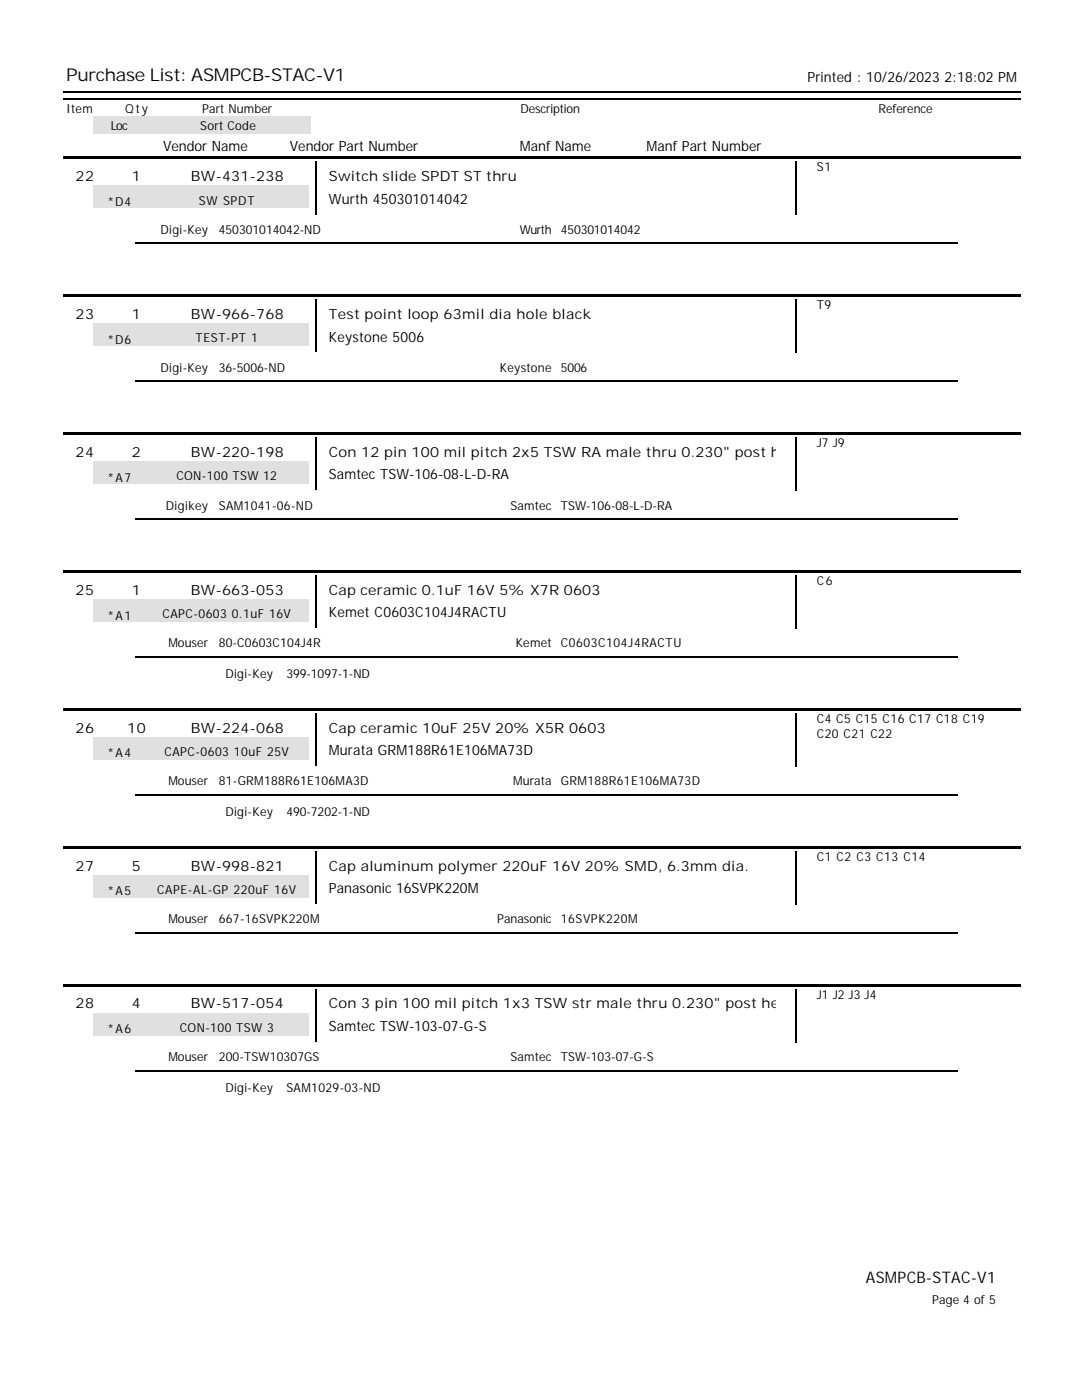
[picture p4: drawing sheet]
<svg xmlns="http://www.w3.org/2000/svg" width="216mm" height="279mm" viewBox="0 0 216 279" stroke-linecap="round" stroke-linejoin="round" font-family="sans-serif">
<defs><g id="words">
<text font-size="3.5" x="13.2" y="16.2">Purchase List: ASMPCB-STAC-V1</text>
<text font-size="3.2" x="172.8" y="256.1">ASMPCB-STAC-V1</text>
<g font-size="2.8">
<text x="161.1" y="16.3">Printed : 10/26/2023 2:18:02 PM</text>
<text x="32.5" y="30.1">Vendor Name</text>
<text x="57.8" y="30.1">Vendor Part Number</text>
<text x="103.7" y="30.1">Manf Name</text>
<text x="129" y="30.1">Manf Part Number</text>
<text x="15.1" y="36.2">22</text>
<text x="26.3" y="36.2">1</text>
<text x="38.1" y="36.2">BW-431-238</text>
<text x="65.6" y="36.2">Switch slide SPDT ST thru</text>
<text x="65.6" y="40.7">Wurth 450301014042</text>
<text x="15.1" y="63.7">23</text>
<text x="26.3" y="63.7">1</text>
<text x="38.1" y="63.7">BW-966-768</text>
<text x="65.6" y="63.7">Test point loop 63mil dia hole black</text>
<text x="65.6" y="68.2">Keystone 5006</text>
<text x="15.1" y="91.2">24</text>
<text x="26.3" y="91.2">2</text>
<text x="38.1" y="91.2">BW-220-198</text>
<text x="65.6" y="91.2">Con 12 pin 100 mil pitch 2x5 TSW RA male thru 0.230&quot; post height</text>
<text x="65.6" y="95.7">Samtec TSW-106-08-L-D-RA</text>
<text x="15.1" y="118.7">25</text>
<text x="26.3" y="118.7">1</text>
<text x="38.1" y="118.7">BW-663-053</text>
<text x="65.6" y="118.7">Cap ceramic 0.1uF 16V 5% X7R 0603</text>
<text x="65.6" y="123.2">Kemet C0603C104J4RACTU</text>
<text x="15.1" y="146.2">26</text>
<text x="25.4" y="146.2">10</text>
<text x="38.1" y="146.2">BW-224-068</text>
<text x="65.6" y="146.2">Cap ceramic 10uF 25V 20% X5R 0603</text>
<text x="65.6" y="150.7">Murata GRM188R61E106MA73D</text>
<text x="15.1" y="173.7">27</text>
<text x="26.3" y="173.7">5</text>
<text x="38.1" y="173.7">BW-998-821</text>
<text x="65.6" y="173.7">Cap aluminum polymer 220uF 16V 20% SMD, 6.3mm dia.</text>
<text x="65.6" y="178.2">Panasonic 16SVPK220M</text>
<text x="15.1" y="201.3">28</text>
<text x="26.3" y="201.3">4</text>
<text x="38.1" y="201.3">BW-517-054</text>
<text x="65.6" y="201.3">Con 3 pin 100 mil pitch 1x3 TSW str male thru 0.230&quot; post height</text>
<text x="65.6" y="205.8">Samtec TSW-103-07-G-S</text>
</g>
<g font-size="2.5">
<text x="13.2" y="22.6">Item</text>
<text x="25" y="22.6">Qty</text>
<text x="40.3" y="22.6">Part Number</text>
<text x="103.8" y="22.6">Description</text>
<text x="175.3" y="22.6">Reference</text>
<text x="22.1" y="26">Loc</text>
<text x="40" y="26">Sort Code</text>
<text x="163" y="34.2">S1</text>
<text x="21.4" y="41.1">*D4</text>
<text x="39.7" y="40.8">SW SPDT</text>
<text x="32" y="46.7">Digi-Key</text>
<text x="43.7" y="46.7">450301014042-ND</text>
<text x="103.7" y="46.7">Wurth</text>
<text x="111.9" y="46.7">450301014042</text>
<text x="163" y="61.7">T9</text>
<text x="21.4" y="68.6">*D6</text>
<text x="39" y="68.4">TEST-PT 1</text>
<text x="32" y="74.2">Digi-Key</text>
<text x="43.7" y="74.2">36-5006-ND</text>
<text x="99.7" y="74.2">Keystone</text>
<text x="111.9" y="74.2">5006</text>
<text x="163" y="89.3">J7 J9</text>
<text x="35.2" y="95.9">CON-100 TSW 12</text>
<text x="21.4" y="96.1">*A7</text>
<text x="33.1" y="101.7">Digikey</text>
<text x="43.7" y="101.7">SAM1041-06-ND</text>
<text x="101.9" y="101.7">Samtec</text>
<text x="111.9" y="101.7">TSW-106-08-L-D-RA</text>
<text x="163" y="116.8">C6</text>
<text x="21.4" y="123.6">*A1</text>
<text x="32.4" y="123.4">CAPC-0603 0.1uF 16V</text>
<text x="33.6" y="129.2">Mouser</text>
<text x="43.7" y="129.2">80-C0603C104J4R</text>
<text x="102.9" y="129.2">Kemet</text>
<text x="111.9" y="129.2">C0603C104J4RACTU</text>
<text x="45" y="135.3">Digi-Key</text>
<text x="57.1" y="135.3">399-1097-1-ND</text>
<text x="163" y="144.3">C4 C5 C15 C16 C17 C18 C19</text>
<text x="163" y="147.2">C20 C21 C22</text>
<text x="21.4" y="151.2">*A4</text>
<text x="32.8" y="150.9">CAPC-0603 10uF 25V</text>
<text x="33.6" y="156.7">Mouser</text>
<text x="43.7" y="156.7">81-GRM188R61E106MA3D</text>
<text x="102.4" y="156.7">Murata</text>
<text x="111.9" y="156.7">GRM188R61E106MA73D</text>
<text x="45" y="162.8">Digi-Key</text>
<text x="57.1" y="162.8">490-7202-1-ND</text>
<text x="163" y="171.8">C1 C2 C3 C13 C14</text>
<text x="21.4" y="178.7">*A5</text>
<text x="31.4" y="178.4">CAPE-AL-GP 220uF 16V</text>
<text x="33.6" y="184.2">Mouser</text>
<text x="43.7" y="184.2">667-16SVPK220M</text>
<text x="99.2" y="184.2">Panasonic</text>
<text x="111.9" y="184.2">16SVPK220M</text>
<text x="163" y="199.3">J1 J2 J3 J4</text>
<text x="21.4" y="206.2">*A6</text>
<text x="35.9" y="205.9">CON-100 TSW 3</text>
<text x="33.6" y="211.8">Mouser</text>
<text x="43.7" y="211.8">200-TSW10307GS</text>
<text x="101.9" y="211.8">Samtec</text>
<text x="111.9" y="211.8">TSW-103-07-G-S</text>
<text x="45" y="217.8">Digi-Key</text>
<text x="57.1" y="217.8">SAM1029-03-ND</text>
<text x="186" y="260.2">Page 4 of 5</text>
</g>
</g></defs>
<path d="M12.7 18.4h191" fill="none" stroke="#000" stroke-width=".26"/>
<g fill="#fff">
<path d="M27 27h28v4h-28z"/>
<path d="M56.6 27h28.1v4h-28.1z"/>
<path d="M96.8 27h28.1v4h-28.1z"/>
<path d="M126.5 27h28.3v4h-28.3z"/>
</g>
<path d="M12.7 19.7h191" fill="none" stroke="#000" stroke-width=".26"/>
<g fill="#e0e0e0">
<path d="M18.5 23.3h10.9v3.4h-10.9z"/>
<path d="M29.4 23.3h32.5v3.4h-32.5z"/>
</g>
<g fill="#fff">
<path d="M65.1 32.5h89.7v4.5h-89.7z"/>
<path d="M65.1 37h89.7v4.5h-89.7z"/>
</g>
<path d="M158.9 32.3v10.6" fill="none" stroke="#000" stroke-width=".26"/>
<path d="M29.1 37h32.5v4.5h-32.5z" fill="#e0e0e0"/>
<path d="M14 42.9h28.1v4.5h-28.1z" fill="#fff"/>
<path d="M63.1 32.3v10.6" fill="none" stroke="#000" stroke-width=".26"/>
<g fill="#fff">
<path d="M43.1 42.9h45v4.5h-45z"/>
<path d="M88.9 42.9h21.7v4.5h-21.7z"/>
<path d="M111.4 42.9h45v4.5h-45z"/>
</g>
<path d="M12.7 31.2h191v.6h-191z" fill="#000"/>
<path d="M18.5 37h10.9v4.5h-10.9z" fill="#e0e0e0"/>
<path d="M27 48.6h164" fill="none" stroke="#000" stroke-width=".26"/>
<g fill="#fff">
<path d="M27 48.9h28v4.5h-28z"/>
<path d="M56.6 48.9h45v4.5h-45z"/>
<path d="M56.6 53.4h45v4.5h-45z"/>
<path d="M27 53.4h28v4.5h-28z"/>
<path d="M145.8 48.9h45v4.5h-45z"/>
<path d="M116.2 48.9h28v4.5h-28z"/>
<path d="M116.2 53.4h28v4.5h-28z"/>
<path d="M145.8 53.4h45v4.5h-45z"/>
<path d="M65.1 60.1h89.7v4.5h-89.7z"/>
<path d="M65.1 64.6h89.7v4.5h-89.7z"/>
</g>
<path d="M158.9 59.8v10.6" fill="none" stroke="#000" stroke-width=".26"/>
<path d="M29.1 64.6h32.5v4.5h-32.5z" fill="#e0e0e0"/>
<path d="M14 70.4h28.1v4.5h-28.1z" fill="#fff"/>
<path d="M63.1 59.8v10.6" fill="none" stroke="#000" stroke-width=".26"/>
<g fill="#fff">
<path d="M43.1 70.4h45v4.5h-45z"/>
<path d="M88.9 70.4h21.7v4.5h-21.7z"/>
<path d="M111.4 70.4h45v4.5h-45z"/>
</g>
<path d="M12.7 58.7h191v.6h-191z" fill="#000"/>
<path d="M18.5 64.6h10.9v4.5h-10.9z" fill="#e0e0e0"/>
<path d="M27 76.1h164" fill="none" stroke="#000" stroke-width=".26"/>
<g fill="#fff">
<path d="M27 76.5h28v4.5h-28z"/>
<path d="M56.6 76.5h45v4.5h-45z"/>
<path d="M56.6 81h45v4.5h-45z"/>
<path d="M27 81h28v4.5h-28z"/>
<path d="M145.8 76.5h45v4.5h-45z"/>
<path d="M116.2 76.5h28v4.5h-28z"/>
<path d="M116.2 81h28v4.5h-28z"/>
<path d="M145.8 81h45v4.5h-45z"/>
<path d="M65.1 87.6h89.7v4.5h-89.7z"/>
<path d="M65.1 92.1h89.7v4.5h-89.7z"/>
</g>
<path d="M158.9 87.3v10.6" fill="none" stroke="#000" stroke-width=".26"/>
<path d="M29.1 92.1h32.5v4.5h-32.5z" fill="#e0e0e0"/>
<path d="M14 97.9h28.1v4.5h-28.1z" fill="#fff"/>
<path d="M63.1 87.3v10.6" fill="none" stroke="#000" stroke-width=".26"/>
<g fill="#fff">
<path d="M43.1 97.9h45v4.5h-45z"/>
<path d="M88.9 97.9h21.7v4.5h-21.7z"/>
<path d="M111.4 97.9h45v4.5h-45z"/>
</g>
<path d="M12.7 86.3h191v.5h-191z" fill="#000"/>
<path d="M18.5 92.1h10.9v4.5h-10.9z" fill="#e0e0e0"/>
<path d="M27 103.6h164" fill="none" stroke="#000" stroke-width=".26"/>
<g fill="#fff">
<path d="M27 104h28v4.5h-28z"/>
<path d="M56.6 104h45v4.5h-45z"/>
<path d="M56.6 108.5h45v4.5h-45z"/>
<path d="M27 108.5h28v4.5h-28z"/>
<path d="M145.8 104h45v4.5h-45z"/>
<path d="M116.2 104h28v4.5h-28z"/>
<path d="M116.2 108.5h28v4.5h-28z"/>
<path d="M145.8 108.5h45v4.5h-45z"/>
<path d="M65.1 115.1h89.7v4.5h-89.7z"/>
<path d="M65.1 119.6h89.7v4.5h-89.7z"/>
</g>
<path d="M158.9 114.8v10.6" fill="none" stroke="#000" stroke-width=".26"/>
<path d="M29.1 119.6h32.5v4.5h-32.5z" fill="#e0e0e0"/>
<path d="M14 125.4h28.1v4.5h-28.1z" fill="#fff"/>
<path d="M63.1 114.8v10.6" fill="none" stroke="#000" stroke-width=".26"/>
<g fill="#fff">
<path d="M43.1 125.4h45v4.5h-45z"/>
<path d="M88.9 125.4h21.7v4.5h-21.7z"/>
<path d="M111.4 125.4h45v4.5h-45z"/>
</g>
<path d="M12.7 113.8h191v.5h-191z" fill="#000"/>
<path d="M18.5 119.6h10.9v4.5h-10.9z" fill="#e0e0e0"/>
<path d="M27 131.1h164" fill="none" stroke="#000" stroke-width=".26"/>
<g fill="#fff">
<path d="M27 131.5h28v4.5h-28z"/>
<path d="M56.6 131.5h45v4.5h-45z"/>
<path d="M56.6 136h45v4.5h-45z"/>
<path d="M27 136h28v4.5h-28z"/>
<path d="M145.8 131.5h45v4.5h-45z"/>
<path d="M116.2 131.5h28v4.5h-28z"/>
<path d="M116.2 136h28v4.5h-28z"/>
<path d="M145.8 136h45v4.5h-45z"/>
<path d="M65.1 142.6h89.7v4.5h-89.7z"/>
<path d="M65.1 147.1h89.7v4.5h-89.7z"/>
</g>
<path d="M158.9 142.3v10.6" fill="none" stroke="#000" stroke-width=".26"/>
<path d="M29.1 147.1h32.5v4.5h-32.5z" fill="#e0e0e0"/>
<path d="M14 152.9h28.1v4.5h-28.1z" fill="#fff"/>
<path d="M63.1 142.3v10.6" fill="none" stroke="#000" stroke-width=".26"/>
<g fill="#fff">
<path d="M43.1 152.9h45v4.5h-45z"/>
<path d="M88.9 152.9h21.7v4.5h-21.7z"/>
<path d="M111.4 152.9h45v4.5h-45z"/>
</g>
<path d="M12.7 141.3h191v.5h-191z" fill="#000"/>
<path d="M18.5 147.1h10.9v4.5h-10.9z" fill="#e0e0e0"/>
<path d="M27 158.6h164" fill="none" stroke="#000" stroke-width=".26"/>
<g fill="#fff">
<path d="M27 159h28v4.5h-28z"/>
<path d="M56.6 159h45v4.5h-45z"/>
<path d="M56.6 163.5h45v4.5h-45z"/>
<path d="M27 163.5h28v4.5h-28z"/>
<path d="M145.8 159h45v4.5h-45z"/>
<path d="M116.2 159h28v4.5h-28z"/>
<path d="M116.2 163.5h28v4.5h-28z"/>
<path d="M145.8 163.5h45v4.5h-45z"/>
<path d="M65.1 170.1h89.7v4.5h-89.7z"/>
<path d="M65.1 174.6h89.7v4.5h-89.7z"/>
</g>
<path d="M158.9 169.9v10.5" fill="none" stroke="#000" stroke-width=".26"/>
<path d="M29.1 174.6h32.5v4.5h-32.5z" fill="#e0e0e0"/>
<path d="M14 180.4h28.1v4.5h-28.1z" fill="#fff"/>
<path d="M63.1 169.9v10.5" fill="none" stroke="#000" stroke-width=".26"/>
<g fill="#fff">
<path d="M43.1 180.4h45v4.5h-45z"/>
<path d="M88.9 180.4h21.7v4.5h-21.7z"/>
<path d="M111.4 180.4h45v4.5h-45z"/>
</g>
<path d="M12.7 168.8h191v.5h-191z" fill="#000"/>
<path d="M18.5 174.6h10.9v4.5h-10.9z" fill="#e0e0e0"/>
<path d="M27 186.1h164" fill="none" stroke="#000" stroke-width=".26"/>
<g fill="#fff">
<path d="M27 186.5h28v4.5h-28z"/>
<path d="M56.6 186.5h45v4.5h-45z"/>
<path d="M56.6 191h45v4.5h-45z"/>
<path d="M27 191h28v4.5h-28z"/>
<path d="M145.8 186.5h45v4.5h-45z"/>
<path d="M116.2 186.5h28v4.5h-28z"/>
<path d="M116.2 191h28v4.5h-28z"/>
<path d="M145.8 191h45v4.5h-45z"/>
<path d="M65.1 197.6h89.7v4.5h-89.7z"/>
<path d="M65.1 202.1h89.7v4.5h-89.7z"/>
</g>
<path d="M158.9 197.4v10.6" fill="none" stroke="#000" stroke-width=".26"/>
<path d="M29.1 202.1h32.5v4.5h-32.5z" fill="#e0e0e0"/>
<path d="M14 208h28.1v4.5h-28.1z" fill="#fff"/>
<path d="M63.1 197.4v10.6" fill="none" stroke="#000" stroke-width=".26"/>
<g fill="#fff">
<path d="M43.1 208h45v4.5h-45z"/>
<path d="M88.9 208h21.7v4.5h-21.7z"/>
<path d="M111.4 208h45v4.5h-45z"/>
</g>
<path d="M12.7 196.3h191v.5h-191z" fill="#000"/>
<path d="M18.5 202.1h10.9v4.5h-10.9z" fill="#e0e0e0"/>
<path d="M27 213.7h164" fill="none" stroke="#000" stroke-width=".26"/>
<g fill="#fff">
<path d="M27 214h28v4.5h-28z"/>
<path d="M56.6 214h45v4.5h-45z"/>
<path d="M56.6 218.5h45v4.5h-45z"/>
<path d="M27 218.5h28v4.5h-28z"/>
<path d="M145.8 214h45v4.5h-45z"/>
<path d="M116.2 214h28v4.5h-28z"/>
<path d="M116.2 218.5h28v4.5h-28z"/>
<path d="M145.8 218.5h45v4.5h-45z"/>
</g>
<use href="#words"/>
</svg>
